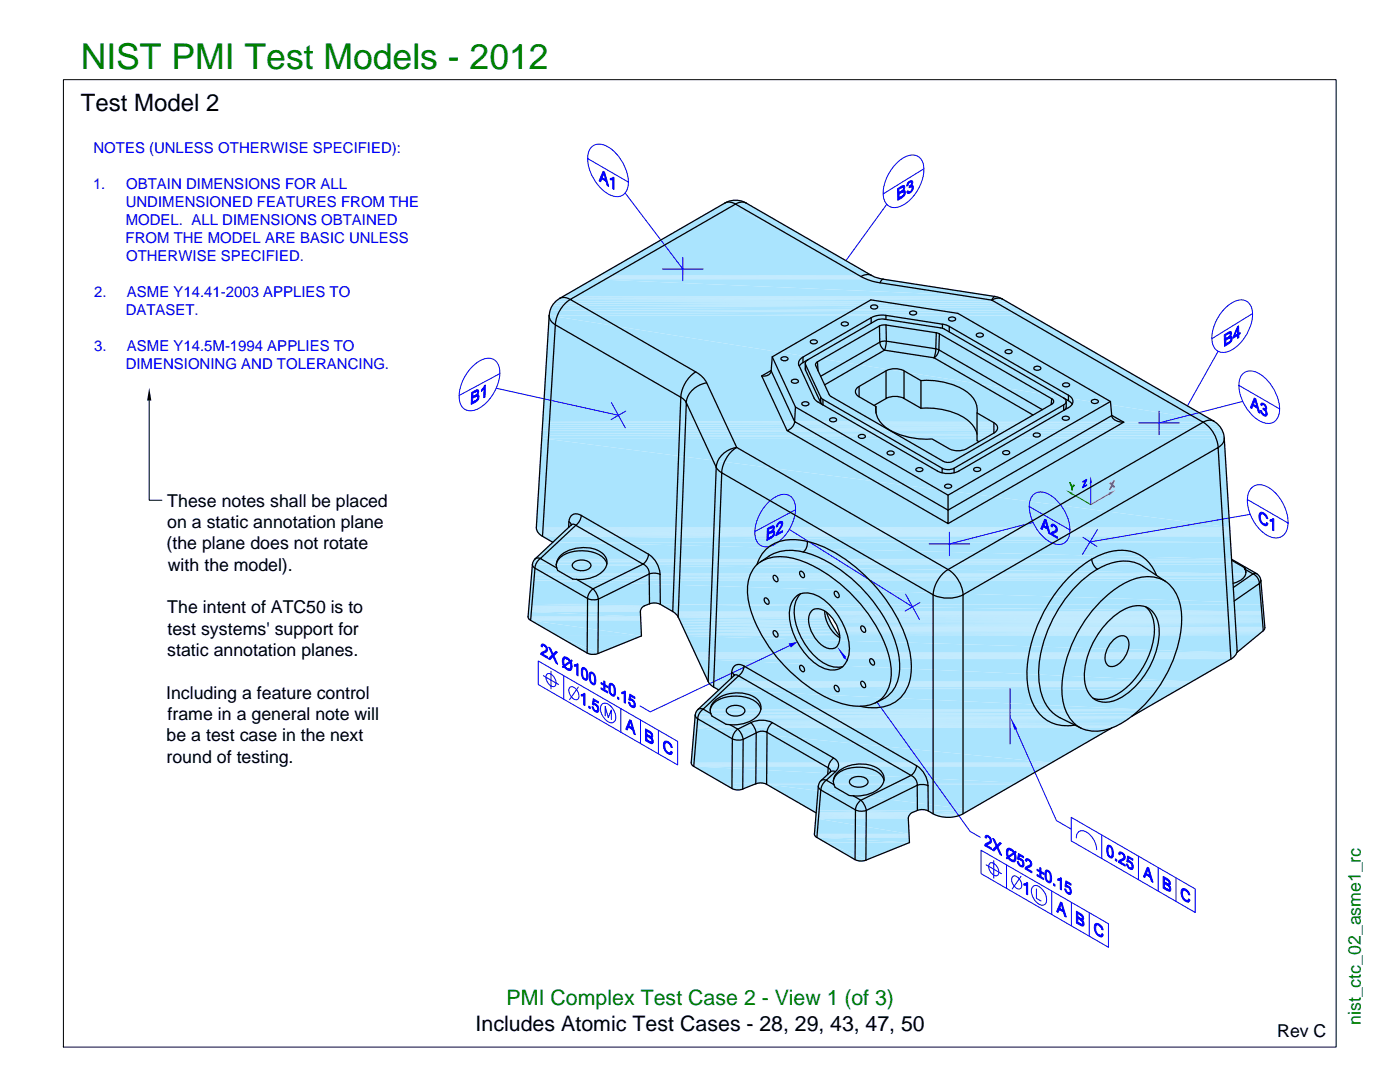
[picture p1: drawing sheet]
<svg xmlns="http://www.w3.org/2000/svg" width="279mm" height="216mm" viewBox="0 0 279 216" stroke-linecap="round" stroke-linejoin="round" font-family="sans-serif">
<defs><g id="words">
<text font-size="7.1" fill="#008000" x="16.1" y="13.8">NIST PMI Test Models - 2012</text>
<text font-size="4.8" x="16.1" y="22.2">Test Model 2</text>
<text font-size="4.3" fill="#008000" x="101.1" y="200.6">PMI Complex Test Case 2 - View 1 (of 3)</text>
<text font-size="4.3" x="94.9" y="205.7">Includes Atomic Test Cases - 28, 29, 43, 47, 50</text>
<g font-size="3.5">
<text x="33.4" y="101.1">These notes shall be placed</text>
<text x="33.4" y="105.3">on a static annotation plane</text>
<text x="33.3" y="109.6">(the plane does not rotate</text>
<text x="33.5" y="113.9">with the model).</text>
<text x="33.4" y="122.4">The intent of ATC50 is to</text>
<text x="33.4" y="130.9">static annotation planes.</text>
<text x="33.4" y="126.6">test systems' support for</text>
<text x="33.1" y="139.4">Including a feature control</text>
<text x="33.4" y="143.7">frame in a general note will</text>
<text x="33.2" y="147.9">be a test case in the next</text>
<text x="33.2" y="152.2">round of testing.</text>
<text x="254.9" y="207">Rev C</text>
</g>
<text font-size="3.5" fill="#008000" x="271.6" y="204.6" transform="rotate(-90 271.6 204.6)">nist_ctc_02_asme1_rc</text>
<g font-size="3" fill="#00f">
<text x="18.7" y="30.5">NOTES (UNLESS OTHERWISE SPECIFIED):</text>
<text x="18.6" y="37.7">1.</text>
<text x="25.1" y="41.3">UNDIMENSIONED FEATURES FROM THE</text>
<text x="25.2" y="37.7">OBTAIN DIMENSIONS FOR ALL</text>
<text x="25.1" y="44.9">MODEL. ALL DIMENSIONS OBTAINED</text>
<text x="25.1" y="48.5">FROM THE MODEL ARE BASIC UNLESS</text>
<text x="25.2" y="52.1">OTHERWISE SPECIFIED.</text>
<text x="18.8" y="59.2">2.</text>
<text x="25.3" y="59.2">ASME Y14.41-2003 APPLIES TO</text>
<text x="25.1" y="62.8">DATASET.</text>
<text x="18.8" y="70">3.</text>
<text x="25.3" y="70">ASME Y14.5M-1994 APPLIES TO</text>
<text x="25.1" y="73.6">DIMENSIONING AND TOLERANCING.</text>
</g>
</g></defs>
<g fill="#aae4fe">
<path d="M146.1 40h1.4z"/>
<path d="M146.5 39.9l1 .1z"/>
</g>
<path d="M145.6 40.1h2.4" fill="none" stroke="#aae4fe" stroke-width=".2"/>
<path d="M146 40l2 .1z" fill="#aae4fe"/>
<path d="M145.1 40.2h3.4" fill="none" stroke="#aae4fe" stroke-width=".2"/>
<path d="M144.7 40.4h4.2" fill="none" stroke="#aae4fe" stroke-width=".23"/>
<g fill="#aae4fe">
<path d="M119.6 55l25.1-14.5 29.2 14.5z"/>
<path d="M144.7 40.5h4.2l25 14.5z"/>
</g>
<g fill="none" stroke="#aae4fe" stroke-width=".2">
<path d="M118.3 55.7h58M118.4 55.6h57.5M118.5 55.6h57.2M118.6 55.5h57M118.7 55.5h56.7M118.8 55.4h56.3M118.9 55.4h56M119 55.3h55.8M119.1 55.3h55.5M119.2 55.2h55.3M119.3 55.1h55.1M119.4 55.1h54.8"/>
<path d="M119.4 55h54.7M119.5 55h54.5"/>
</g>
<g fill="#aae4fe">
<path d="M112.4 59.2l5.9-3.5 80.3 3.5z"/>
<path d="M118.3 55.7h58l22.3 3.5z"/>
</g>
<path d="M111.3 59.8h89M111.5 59.6h88.5M111.7 59.5h88.1M111.9 59.4h87.7M112.2 59.2h86.9" fill="none" stroke="#aae4fe" stroke-width=".2"/>
<path d="M110.9 60h90" fill="none" stroke="#aae4fe" stroke-width=".34"/>
<path d="M110.5 60.4h91.1" fill="none" stroke="#aae4fe" stroke-width=".38"/>
<path d="M110.2 60.8h92.1" fill="none" stroke="#aae4fe" stroke-width=".42"/>
<g fill="#aae4fe">
<path d="M110.2 61l92.9 .4h-93.1z"/>
<path d="M110.2 61h92.1l.8 .4z"/>
<path d="M110 61.4l93.9 .5h-94.1z"/>
<path d="M110 61.4h93.1l.8 .5z"/>
<path d="M109.8 61.9l95 .5h-95.1z"/>
<path d="M109.8 61.9h94.1l.9 .5z"/>
<path d="M109.7 62.4l96 .5h-96.1z"/>
<path d="M109.7 62.4h95.1l.9 .5z"/>
<path d="M109.6 62.9l132.6 21.1h-133.9z"/>
<path d="M109.6 62.9h96.1l36.5 21.1z"/>
</g>
<path d="M108.3 84.2h134.4" fill="none" stroke="#aae4fe" stroke-width=".3"/>
<path d="M108.3 84.5h134.8" fill="none" stroke="#aae4fe" stroke-width=".34"/>
<path d="M108.3 84.9h135.1" fill="none" stroke="#aae4fe" stroke-width=".38"/>
<path d="M108.2 85.3h135.5" fill="none" stroke="#aae4fe" stroke-width=".42"/>
<g fill="#aae4fe">
<path d="M108.2 85.5l135.8 .4h-135.8z"/>
<path d="M108.2 85.5h135.5l.3 .4z"/>
<path d="M108.2 85.9l135.9 .5h-135.9z"/>
<path d="M108.2 85.9h135.8l.1 .5z"/>
<path d="M108.2 86.4l136.1 .5h-136.2z"/>
<path d="M108.2 86.4h135.9l.2 .5z"/>
<path d="M108.1 86.9l136.2 .5h-136.2z"/>
<path d="M108.1 86.9h136.2v.5z"/>
<path d="M108.1 87.4l137.3 17.8h-138.4z"/>
<path d="M108.1 87.4h136.2l1.1 17.8z"/>
</g>
<g fill="none" stroke="#aae4fe" stroke-width=".2">
<path d="M107 105.3h138.4M107 105.4h138.4M107.1 105.5h138.3M107.1 105.7h138.3M107.1 105.8h138.3M107.2 105.9h138.2M107.2 106.1h138.3M107.3 106.2h138.2M107.4 106.3h138.1M107.5 106.4h138M107.6 106.6h137.9M107.7 106.7h137.8"/>
<path d="M107.8 106.8h137.7M108 106.9h137.5M108.1 107h137.4"/>
</g>
<g fill="#aae4fe">
<path d="M108.3 107l137.3 1.2h-135.3z"/>
<path d="M108.3 107h137.2l.1 1.2z"/>
<path d="M106.8 111.5l3.5-3.3 135.5 3.3z"/>
<path d="M110.3 108.2h135.3l.2 3.3z"/>
</g>
<path d="M106.6 111.7h139.5M106.7 111.6h139.1" fill="none" stroke="#aae4fe" stroke-width=".2"/>
<path d="M106.4 111.9h140.1" fill="none" stroke="#aae4fe" stroke-width=".25"/>
<path d="M106.3 112.5h141.3M106.3 112.2h140.7" fill="none" stroke="#aae4fe" stroke-width=".3"/>
<g fill="#aae4fe">
<path d="M106.3 112.6l144.5 1.9h-144.7z"/>
<path d="M106.3 112.6h141.3l3.2 1.9z"/>
</g>
<path d="M106.1 114.6h145" fill="none" stroke="#aae4fe" stroke-width=".2"/>
<path d="M106.1 114.8h145.2" fill="none" stroke="#aae4fe" stroke-width=".23"/>
<path d="M106 115h145.5" fill="none" stroke="#aae4fe" stroke-width=".28"/>
<path d="M106 115.6h145.6M106 115.3h145.6" fill="none" stroke="#aae4fe" stroke-width=".32"/>
<g fill="#aae4fe">
<path d="M106 115.8l146 4.5h-146.4z"/>
<path d="M106 115.8h145.6l.4 4.5z"/>
</g>
<g fill="none" stroke="#aae4fe" stroke-width=".2">
<path d="M105.5 121.7h22.4M105.5 121.8h22.3M105.5 121.9h22.3M105.5 121.4h22.5M105.5 121.5h22.5M105.5 121.6h22.4M105.5 121.2h22.7M105.5 121.3h22.6M105.6 121h22.9M105.6 121h22.8M105.6 121.1h22.7M105.6 121.2h22.6"/>
<path d="M105.6 120.9h23M105.6 120.3h146.4M105.6 120.4h24.4M129.9 120.4l-24.3 .1M130.4 120.3l-24.8 .1M130.7 120.3h121.3M131.2 120.4h120.8M131.3 120.4l120.7 .1M131.6 120.5h120.4M131.7 120.6h120.3"/>
</g>
<path d="M105.6 120.7h24" fill="none" stroke="#aae4fe" stroke-width=".4"/>
<g fill="#aae4fe">
<path d="M131.8 120.6l120.4 1.4h-117.9z"/>
<path d="M131.8 120.6h120.2l.2 1.4z"/>
</g>
<g fill="none" stroke="#aae4fe" stroke-width=".2">
<path d="M105.5 122h22.3M134.3 122.1h117.9M134.4 122.1h117.8M134.5 122.2h117.7M134.6 122.3h30.4M134.7 122.4h30.3M134.8 122.5h30.3M134.9 122.5h30.2M134.9 122.6h30.2M135 122.7h30.2M135.1 122.8h30.1M135.2 122.9h30"/>
<path d="M165 122.3h87.2M165.1 122.4h87.1M165.3 122.5h86.9M165.4 122.7h86.8M165.6 122.8h86.6"/>
</g>
<g fill="#aae4fe">
<path d="M105.5 122.1l22.3 .9h-22.4z"/>
<path d="M105.5 122.1h22.3v.9z"/>
</g>
<g fill="none" stroke="#aae4fe" stroke-width=".2">
<path d="M105.4 123.1h22.4M105.4 123.2h22.4M105.4 123.3h22.5M105.5 123.4h22.4M105.5 123.5h22.4M105.6 123.6h22.3M105.7 123.7h22.2M105.8 123.8h22.1M135.3 123.1h30M137 126.7h30.4M165.8 123h86.4M165.9 123.2h86.4"/>
<path d="M166.1 123.4h86.2M166.2 123.6h86.1M166.5 124h85.8M167.2 125.2h85.2M167.2 125.3h85.2M167.2 125.4h85.2M167.3 125.5h85.1M167.3 125.6h85.1M167.3 125.6h85M167.3 125.7h85M167.4 125.8h84.8M167.4 125.9h84.7"/>
</g>
<path d="M135.4 123.3h30.1M135.5 123.7h30.1" fill="none" stroke="#aae4fe" stroke-width=".34"/>
<path d="M137 126.8h114.1M166.3 123.8h86M166.6 124.2h85.7M166.9 124.6h85.5M167 124.8h85.4M167.5 126.4h84.1M167.5 126.6h83.9" fill="none" stroke="#aae4fe" stroke-width=".21"/>
<path d="M135.7 124h30.1M135.8 124.3h30.2M136 124.6h30.1M136.1 125h30.2M136.3 125.3h30.2" fill="none" stroke="#aae4fe" stroke-width=".32"/>
<path d="M166.7 124.4h85.7M167 125h85.4M167.4 126.1h84.5" fill="none" stroke="#aae4fe" stroke-width=".23"/>
<path d="M136.4 125.6h30.3M136.6 125.9h30.3M136.7 126.2h30.4M136.8 126.5h30.5" fill="none" stroke="#aae4fe" stroke-width=".3"/>
<g fill="#aae4fe">
<path d="M105.9 123.8l22.1 3.1h-16.7z"/>
<path d="M105.9 123.8h22l.1 3.1z"/>
<path d="M137.1 126.9l109.7 3.3h-108.2z"/>
<path d="M137.1 126.9h113.7l-4 3.3z"/>
<path d="M111.3 126.9l8.3 3.4h-2.4z"/>
<path d="M111.3 126.9h16.7l-8.4 3.4z"/>
</g>
<path d="M117.2 130.3h2.4M117.3 130.4h2.2M138.6 130.3h108.2" fill="none" stroke="#aae4fe" stroke-width=".2"/>
<g fill="#aae4fe">
<path d="M117.4 130.4h1.9z"/>
<path d="M117.4 130.4l1.8 .1z"/>
<path d="M117.5 130.5h1.7z"/>
</g>
<path d="M138.7 130.4h108.1" fill="none" stroke="#aae4fe" stroke-width=".2"/>
<g fill="#aae4fe">
<path d="M117.5 130.5h1.6z"/>
<path d="M117.5 130.5h1.7z"/>
<path d="M117.7 130.5h1.4z"/>
<path d="M117.7 130.5h1.3z"/>
<path d="M117.8 130.5h1.2z"/>
<path d="M117.8 130.5l1 .1z"/>
<path d="M117.9 130.6h.9z"/>
<path d="M117.9 130.6h.8z"/>
<path d="M118.1 130.6h.6z"/>
<path d="M118.1 130.6h.4z"/>
<path d="M118.2 130.6h.3z"/>
</g>
<path d="M138.8 130.5h107.9M138.8 130.7h107.9M138.9 130.8h107.7M138.9 130.9h107.6M139 131h107.4M139 131.1h107.3M139.1 131.3h107M139.1 131.4h106.9M139.2 131.5h106.6" fill="none" stroke="#aae4fe" stroke-width=".2"/>
<g fill="#aae4fe">
<path d="M139.2 131.5l98.7 4.5h-96.6z"/>
<path d="M139.2 131.5h106.5l-7.8 4.5z"/>
</g>
<path d="M141.3 136.1h96.6M141.4 136.2h96.3M141.5 136.3h96M141.5 136.4h95.8M141.6 136.5h95.5M141.7 136.6h95.2M141.9 136.7h94.8M142 136.9h94.5M142.1 136.9h94.2M142.3 137h93.9" fill="none" stroke="#aae4fe" stroke-width=".2"/>
<g fill="#aae4fe">
<path d="M142.4 137.1l92.6 .6h-91.6z"/>
<path d="M142.4 137.1h93.6l-1 .6z"/>
<path d="M139.3 141.6l4.1-3.9 84.8 3.9z"/>
<path d="M143.4 137.7h91.6l-6.8 3.9z"/>
</g>
<path d="M138.7 143.5h86.5M138.7 143.3h86.8M139.1 141.7h89.1" fill="none" stroke="#aae4fe" stroke-width=".23"/>
<path d="M138.7 143.1h87.2M138.7 142.8h87.6M138.9 141.9h88.9" fill="none" stroke="#aae4fe" stroke-width=".25"/>
<path d="M138.8 142.2h88.6" fill="none" stroke="#aae4fe" stroke-width=".3"/>
<path d="M138.7 142.5h88.2" fill="none" stroke="#aae4fe" stroke-width=".32"/>
<path d="M138.6 144h85.9M138.6 144.2h85.6M138.6 143.8h86.3" fill="none" stroke="#aae4fe" stroke-width=".21"/>
<path d="M138.5 145h84M138.5 145.2h83.7M138.6 144.7h84.6M138.6 144.9h84.3M138.6 144.6h84.9M138.6 144.4h85.3" fill="none" stroke="#aae4fe" stroke-width=".2"/>
<g fill="#aae4fe">
<path d="M138.5 145.2l71.3 7h-71.9z"/>
<path d="M138.5 145.2h83.4l-12.1 7z"/>
</g>
<path d="M137.9 152.2h71.9M137.9 152.3h71.8M138 152.4h71.6M138 152.5h71.4M138 152.5h71.3M138.1 152.6h71M138.1 152.7h70.9M138.2 152.8h70.7M138.3 152.8h70.5M138.3 152.9h70.4" fill="none" stroke="#aae4fe" stroke-width=".2"/>
<g fill="#aae4fe">
<path d="M138.5 152.9l64.4 3.3h-58.8z"/>
<path d="M138.5 152.9h70.1l-5.7 3.3z"/>
</g>
<path d="M144.2 156.2h7.3M144.3 156.3h6.9M144.4 156.4h6.6M152.1 156.2h50.7M152.4 156.3h50.4M152.7 156.4h49.9M152.8 156.4h49.8M152.9 156.5h49.6M202.9 156.2h-58.8" fill="none" stroke="#aae4fe" stroke-width=".2"/>
<g fill="#aae4fe">
<path d="M144.4 156.4l4.1 .9h-2.4z"/>
<path d="M144.4 156.4h6.4l-2.3 .9z"/>
</g>
<path d="M146.1 157.4h2.4M146.2 157.4h2.2" fill="none" stroke="#aae4fe" stroke-width=".2"/>
<g fill="#aae4fe">
<path d="M146.3 157.4h1.9z"/>
<path d="M146.3 157.4l1.8 .1z"/>
<path d="M146.4 157.5h1.7z"/>
<path d="M146.4 157.5h1.6z"/>
<path d="M146.6 157.5h1.4z"/>
<path d="M146.6 157.5l1.2 .1z"/>
<path d="M146.7 157.6h1.1z"/>
<path d="M146.7 157.6h1z"/>
<path d="M146.8 157.6h.9z"/>
<path d="M146.8 157.6h.8z"/>
<path d="M147 157.6h.6z"/>
<path d="M147 157.6h.4z"/>
<path d="M147.1 157.6h.3z"/>
<path d="M153 156.5l40.7 5h-32z"/>
<path d="M153 156.5h49.4l-8.7 5z"/>
</g>
<g fill="none" stroke="#aae4fe" stroke-width=".2">
<path d="M161.7 161.5h32M161.8 161.6h21.7M161.9 161.6h21.4M161.9 161.7h21.3M162.7 162.1h19.4M162.8 162.2h19.2M162.9 162.3h18.9M162.9 162.3h19M184.6 161.6h9M184.8 161.6h8.7M184.9 161.7h8.5M185 161.7h8.4"/>
<path d="M185.1 161.8h8.2"/>
</g>
<path d="M162 161.9h21.1" fill="none" stroke="#aae4fe" stroke-width=".4"/>
<g fill="#aae4fe">
<path d="M185.3 161.8l6.9 .6h-6z"/>
<path d="M185.3 161.8h7.9l-1 .6z"/>
</g>
<g fill="none" stroke="#aae4fe" stroke-width=".2">
<path d="M162.8 162.8h18.6M162.8 163h18.6M162.8 162.7h18.7M162.8 162.6h18.8M162.9 162.4h18.8M162.9 162.5h18.8M186.2 162.4h6M186.4 162.5h5.6M186.6 162.6h5.3M186.8 162.7h4.9M187 162.8h4.5M187.2 162.8h4.1"/>
<path d="M187.4 162.9h3.7M187.6 162.9h3.2M187.8 163h2.8"/>
</g>
<g fill="#aae4fe">
<path d="M188.3 163l1.6 .1z"/>
<path d="M188.3 163h1.9z"/>
<path d="M188.5 163.1h1.2z"/>
<path d="M188.5 163.1h1.4z"/>
<path d="M189 163.1h.4z"/>
<path d="M188.7 163.1h.7z"/>
<path d="M188.7 163.1h1z"/>
</g>
<path d="M162.8 163.1h18.5M162.8 163.2h18.5M162.8 163.3h18.5" fill="none" stroke="#aae4fe" stroke-width=".2"/>
<g fill="#aae4fe">
<path d="M162.8 163.3l18.6 3.1h-18.9z"/>
<path d="M162.8 163.3h18.5l.1 3.1z"/>
</g>
<path d="M162.5 166.4h18.9M162.5 166.5h18.9M162.5 166.6h18.9M162.6 166.7h18.8M162.6 166.8h18.8M162.7 166.9h18.7M162.8 167h18.6M162.9 167.1h18.6" fill="none" stroke="#aae4fe" stroke-width=".2"/>
<g fill="#aae4fe">
<path d="M163 167.1l18.5 1h-16.7z"/>
<path d="M163 167.1h18.5v1z"/>
<path d="M164.8 168.1l8.3 3.4h-2.5z"/>
<path d="M164.8 168.1h16.7l-8.4 3.4z"/>
</g>
<path d="M170.6 171.6h2.5M170.8 171.6h2.2" fill="none" stroke="#aae4fe" stroke-width=".2"/>
<g fill="#aae4fe">
<path d="M170.9 171.6h1.9z"/>
<path d="M170.9 171.6l1.8 .1z"/>
<path d="M171 171.7h1.7z"/>
<path d="M171 171.7h1.6z"/>
<path d="M171.1 171.7h1.5z"/>
<path d="M171.1 171.7h1.3z"/>
<path d="M171.3 171.7h1.1z"/>
<path d="M171.3 171.7l1 .1z"/>
<path d="M171.4 171.8h.9z"/>
<path d="M171.4 171.8h.7z"/>
<path d="M171.6 171.8h.5z"/>
<path d="M171.6 171.8h.4z"/>
<path d="M171.7 171.8h.3z"/>
</g>
<g fill="none" stroke="#00f" stroke-width=".2">
<path d="M117.3 31.6l8.1 4.7a2.45 2.45 0 0 1-3.4 2.7 8.5 8.5 0 0 1-4.6-8.3 2.4 2.4 0 0 1 3.9-1.4 9 9 0 0 1 4.1 7M124.8 38.5l11.5 15.2M178.6 32.9a4.3 4.3 0 0 1 4.5-1.8 3.7 3.7 0 0 1 1.1 4.3 8.4 8.4 0 0 1-4.7 5.9 2.3 2.3 0 0 1-3.2-2.3 8.5 8.5 0 0 1 2.3-6.1zM184.4 33.7l-8.1 5M132.2 53.7h8.1M136.3 51.4v4.6M177 40.8l-8.2 11.2M94 73.4l1.3-1.1a2.69 2.69 0 0 1 4 .1 6 6 0 0 1-.7 5.9 6.7 6.7 0 0 1-4.4 3.6 2.41 2.41 0 0 1-2.6-2.8 8.9 8.9 0 0 1 2.4-5.7zM99 77.5l24.4 5.4M99.8 74.5l-8.2 4.4M243.1 70.1l-6.1 10.9M244.2 61.8l1.3-1.1a2.69 2.69 0 0 1 4 .1 6.1 6.1 0 0 1-.7 5.9 6.7 6.7 0 0 1-4.4 3.6 2.43 2.43 0 0 1-2.5-2.9 9 9 0 0 1 2.3-5.6z"/>
<path d="M247.2 76.9l8.2 4.7a2.45 2.45 0 0 1-3.4 2.7 8.5 8.5 0 0 1-4.7-8.3 2.4 2.4 0 0 1 4-1.4 9 9 0 0 1 4.1 7M250 62.6l-8.1 5M122 80.3l2.8 5.1M124.9 82l-3 1.7M227.2 84.4h8.2M231.3 82v4.7M248 80.1l-16.7 4.3M248.9 99.7a2.6 2.6 0 0 1 1.3-2.7 2.6 2.6 0 0 1 3 .3 8.4 8.4 0 0 1 3.7 8 2.49 2.49 0 0 1-4 1.5 8.7 8.7 0 0 1-4-7.1l8.2 4.7M153 100.6l1.7-1.4a2.42 2.42 0 0 1 4 1.4 8.4 8.4 0 0 1-4.8 8.3 2.29 2.29 0 0 1-3.2-2.2 8.4 8.4 0 0 1 2.3-6.1zM157.5 105.6l24.6 15.5M158.8 101.7l-8.2 4.4M180.7 118.6l2.8 5"/>
<path d="M185.4 108.5h8.1M189.5 106.2v4.7M205.4 101.1l8.1 4.6a2.48 2.48 0 0 1-1.2 2.7 2.48 2.48 0 0 1-2.8-.3 8.6 8.6 0 0 1-4-8 2.38 2.38 0 0 1 4-1.4 8.9 8.9 0 0 1 4 7M206.2 104.2l-16.7 4.3M216.1 107.2l2.8 1.9M219 105.7l-3 4.9M249.5 102.6l-32 5.5M183.6 120.2l-3 1.7"/>
</g>
<g fill="#00f" stroke="#00f" stroke-width=".2">
<path d="M120.4 34.2l.3 .2-.5 1.1 .7 .7-.8-.5-.2 .6-.3-.2z" fill-rule="evenodd"/>
<path d="M120.7 34.4l.8 2.8-.3-.2-.3-.8-.7-.7 .7 .4-.4-1.3z" fill-rule="evenodd"/>
<path d="M121.8 35.6l.5 .2-.5 .1z" fill-rule="evenodd"/>
<path d="M121.9 35.6l.5-.3 .1 .1v2.4l-.2-.1v-1.9z" fill-rule="evenodd"/>
<path d="M208.5 103.6l.3 .2-.5 1.1 .8 .7-.9-.5-.2 .6-.3-.2z" fill-rule="evenodd"/>
<path d="M208.6 103.9l.2-.1 .8 2.8-.3-.2-.2-.8-.8-.7 .7 .4z" fill-rule="evenodd"/>
<path d="M210.4 104.9l.5 .3a.73 .73 0 0 1 .1 .8 .73 .73 0 0 1-.7 .4l-.3 .2 1 .5v.3l-1.3-.8 .2-.4a1.09 1.09 0 0 0 .9-.7z" fill-rule="evenodd"/>
<path d="M209.8 104.7l.2-.1h.3l.6 .6-.7-.3h-.2v.3l-.3-.2z" fill-rule="evenodd"/>
<path d="M250.3 79.4l.3 .2-.5 1.1 .8 .7-.8-.5-.3 .6-.3-.2z" fill-rule="evenodd"/>
<path d="M250.6 79.6l.8 2.8-.3-.1-.2-.9-.8-.7 .7 .4-.3-1.3z" fill-rule="evenodd"/>
<path d="M251.6 81.9l.2 .1 .4 .7-.5-.3z" fill-rule="evenodd"/>
<path d="M252.2 81.7l.6 .4a.52 .52 0 0 1 0 .9 .52 .52 0 0 1-.8-.2l-.3-.4 .8 .3a.66 .66 0 0 0-.3-1z" fill-rule="evenodd"/>
<path d="M252.1 81.4l.5 .4 .1 .2-.6-.3z" fill-rule="evenodd"/>
<path d="M251.7 80.5l.5 .3-.2-.1-.2 .3-.2-.2z" fill-rule="evenodd"/>
<path d="M251.8 80.5h.4l.4 .3a.69 .69 0 0 1 0 1l-.5-.3 .2 .1 .2-.2a.97 .97 0 0 0-.7-.9z" fill-rule="evenodd"/>
<path d="M94.8 79.2l.7-.4 .1 .4-.1 .5-1.2 .6 .9-.7v-.5z" fill-rule="evenodd"/>
<path d="M94.8 78.2l.7-.3v.3l-.2 .5-.9 .5 .4-.3a.47 .47 0 0 0 .5-.3 .47 .47 0 0 0-.2-.5z" fill-rule="evenodd"/>
<path d="M94.1 78.3l1.1-.5 .3 .1-1.1 .5v.8l.9-.5-.1 .1h.3l-1.2 .6v.9l1.1-.6-.6 .6-.8 .4z" fill-rule="evenodd"/>
<path d="M96.2 77.6l.4-.1-.5 .6z" fill-rule="evenodd"/>
<path d="M96.7 76.9l.2-.1-.1 2.4-.3 .2 .1-1.9-.4 .1z" fill-rule="evenodd"/>
<path d="M153.8 106.3l.7-.3 .1 .3-.1 .5-1.2 .6 .5-.3a.5 .5 0 0 0 .5-.3 .5 .5 0 0 0-.2-.6z" fill-rule="evenodd"/>
<path d="M153.8 105.4l.7-.3-.1 .7-1 .5 .7-.4 .2-.3-.1-.3z" fill-rule="evenodd"/>
<path d="M153.1 105.5l1.1-.6 .3 .1-1.1 .6v.7l1-.5-.2 .2h.3l-1.1 .6-.1 .8 1.2-.5-.4 .4-1 .5z" fill-rule="evenodd"/>
<path d="M155.6 104.4l.5-.3a2.85 2.85 0 0 1-.9 2.3l1-.5v.3l-1.4 .7 .3-.7 .7-1.1a.4 .4 0 0 0 .2-.4 .4 .4 0 0 0-.3-.4z" fill-rule="evenodd"/>
<path d="M155.3 104.3l.4-.2h.4a1.09 1.09 0 0 0-.9 1l-.3 .1z" fill-rule="evenodd"/>
<path d="M179.9 38.4l.7-.4 .1 .3-.1 .5-1.1 .7 .9-.7v-.4l-.1-.1z" fill-rule="evenodd"/>
<path d="M179.8 37.5l.7-.4-.1 .8-1 .6 .8-.6v-.5z" fill-rule="evenodd"/>
<path d="M179.1 37.7l1-.6h.4l-1.1 .7v.7l1-.6-.1 .1h.3l-1.2 .7 .1 .8 1.1-.7-.4 .5-1 .7z" fill-rule="evenodd"/>
<path d="M181 38.2l.2-.1 .2 .2h.2l-.5 .3z" fill-rule="evenodd"/>
<path d="M181.6 37.3l.5-.3a1.04 1.04 0 0 1-1 1.6l.6-.4 .2-.3a.33 .33 0 0 0 .1-.5 .33 .33 0 0 0-.4-.1z" fill-rule="evenodd"/>
<path d="M181.5 37.2l.5-.3-.1 .1h.2l-.7 .5z" fill-rule="evenodd"/>
<path d="M181.1 36.6l.5-.2-.4 .6-.2 .1z" fill-rule="evenodd"/>
<path d="M181.4 36.3l.4-.3 .3 .1v.6l-.1 .2-.5 .3 .2-.2a.36 .36 0 0 0 .3-.3 .36 .36 0 0 0-.3-.4l-.6 .3z" fill-rule="evenodd"/>
<path d="M245.1 67.6l.7-.4 .1 .1-.1 .7-1.1 .7 .6-.5a.43 .43 0 0 0 .3-.4 .43 .43 0 0 0-.2-.4z" fill-rule="evenodd"/>
<path d="M245 66.7l.7-.4 .1 .2-.2 .5-1 .6 .5-.3a.58 .58 0 0 0 .3-.8z" fill-rule="evenodd"/>
<path d="M244.3 66.8l.9-.5 .5-.1-1.1 .7v.7l1-.6-.1 .2h.3l-1.2 .7 .1 .8 1.1-.7-.4 .5-1 .6z" fill-rule="evenodd"/>
<path d="M247 65.2l.2-.2-.9 2.1 1.2-.7v.2l-.3 .2v.5l-.2 .2v-.5l-.9 .5z" fill-rule="evenodd"/>
<path d="M247.2 65v1.5l-.9 .6 .7-.4v-1.1z" fill-rule="evenodd"/>
<path d="M252.2 104.5l.4 .1 .2-.4 .2 .3-.2 .4z" fill-rule="evenodd"/>
<path d="M252.2 102.6l.6 .4 .2 .5-.2-.1z" fill-rule="evenodd"/>
<path d="M251.4 102.4a.64 .64 0 0 1 .9 0l.5 .6-.9-.5a1.16 1.16 0 0 0 0 1.7l.9 .7a1.81 1.81 0 0 1-1.4-2.5z" fill-rule="evenodd"/>
<path d="M253.5 103.7l.5 .2-.5 .1z" fill-rule="evenodd"/>
<path d="M253.6 103.7l.4-.2h.2v2.4l-.2-.1v-1.9z" fill-rule="evenodd"/>
</g>
<path d="M201.6 142.9l1.4 2.6-.5 .1z" fill="#00f"/>
<path d="M157.6 128.8l-27.8 13.2-2.1-1.1M201.6 137.4v11.1M202.7 145.5l8.1 18.2 3 1.7M213.8 163.1l24.7 14.3v4.7l-24.7-14.3zM214.8 167.2a1.24 1.24 0 0 1 .6-1.3 1.24 1.24 0 0 1 1.4 .1 4.4 4.4 0 0 1 2.1 3.5M219.9 166.6v4.7M227.2 170.8v4.7M231.1 173.1v4.7M234.7 175.2v4.7" fill="none" stroke="#00f" stroke-width=".2"/>
<g fill="#00f" stroke="#00f" stroke-width=".2">
<path d="M221 168.7l.5 .3-.2-.1a.88 .88 0 0 0-.2 1.2l.2 .5 .2 .3a1.3 1.3 0 0 1-.6-1.6z" fill-rule="evenodd"/>
<path d="M221.1 168.7l.2-.1a1.73 1.73 0 0 1 .8 2.3 .55 .55 0 0 1-.6 .3 .55 .55 0 0 1-.4-.5l.4 .2a.41 .41 0 0 0 .5-.2 .41 .41 0 0 0 0-.4l-.2-1.1z" fill-rule="evenodd"/>
<path d="M222.6 171.4l.3 .1v.4l-.3-.2z" fill-rule="evenodd"/>
<path d="M223.9 170.3l.5 .3a.84 .84 0 0 1-.7 1.3l-.1 .1 1 .6v.2l-1.4-.7a1.21 1.21 0 0 1 .9-.8 .58 .58 0 0 0-.2-1z" fill-rule="evenodd"/>
<path d="M223.4 170l.6 .1 .4 .5-.7-.3-.2 .3-.2-.2z" fill-rule="evenodd"/>
<path d="M224.8 172.4l.3 .3a1.19 1.19 0 0 0 .9 .8 1.08 1.08 0 0 1-1.2-1.1z" fill-rule="evenodd"/>
<path d="M225.5 172.1l.5 .2 .1 .2a.81 .81 0 0 1-.1 1l-.5-.3a.41 .41 0 0 0 .5-.3 .41 .41 0 0 0-.2-.5z" fill-rule="evenodd"/>
<path d="M225.1 171.8h.4l.5 .4z" fill-rule="evenodd"/>
<path d="M225.1 170.8l1 .6v.3l-.8-.5-.2 .6 .9 .5-1.1-.4z" fill-rule="evenodd"/>
<path d="M229 173.1l.3 .1-.5 1.1 .8 .7-.9-.5-.2 .6-.3-.2z" fill-rule="evenodd"/>
<path d="M229.3 173.2l.8 2.8-.3-.1-.2-.9-.8-.7 .7 .4-.4-1.3z" fill-rule="evenodd"/>
<path d="M232.9 176.6l.6 .3 .2 .6-.1 .3-1.2-.7 .8 .4a.53 .53 0 0 0 .1-.6 .53 .53 0 0 0-.4-.3z" fill-rule="evenodd"/>
<path d="M232.8 175.5l.7 .4v.7h-.1l-1-.6 .8 .4a.53 .53 0 0 0-.4-.9z" fill-rule="evenodd"/>
<path d="M232.1 174.9l.9 .5 .5 .5-1.1-.6v.7l1 .6h-.1l.2 .3-1.1-.6v.8l1.1 .7a1.83 1.83 0 0 1-1.4-.6z" fill-rule="evenodd"/>
<path d="M236.6 179.6h.5l.1-.3 .3 .3-.3 .4z" fill-rule="evenodd"/>
<path d="M236.6 177.7l.7 .4 .2 .5-.3-.1-.1-.3z" fill-rule="evenodd"/>
<path d="M235.9 177.4l.1-.1a1.22 1.22 0 0 1 1.3 .8l-1-.5a1.36 1.36 0 0 0 .3 2l.6 .4a1.77 1.77 0 0 1-1.3-2.6z" fill-rule="evenodd"/>
<path d="M108.6 128.9l.5 .2 .2 .7-.2 .3-.8 .4 1 .6v.2l-1.4-.7a1.05 1.05 0 0 1 .9-.7l.1-.1a.61 .61 0 0 0-.3-.9z" fill-rule="evenodd"/>
<path d="M108.1 128.6a.96 .96 0 0 1 1 .5l-.7-.3-.2 .3-.2-.2z" fill-rule="evenodd"/>
<path d="M109.4 131.4l.8-.7 .2 .3-.1 .1-.6 .5z" fill-rule="evenodd"/>
<path d="M109.5 129.1l.4 .2 1.4 3.2-.3-.2z" fill-rule="evenodd"/>
<path d="M110.5 130.3l.5-.3 .2 .1-.7 .7-.1-.3z" fill-rule="evenodd"/>
<path d="M112.6 133.1l1.3 .7h-.2a1.43 1.43 0 0 1-1.1-.7z" fill-rule="evenodd"/>
<path d="M113.8 132.2l.3 .2 .1 .9-.3 .5-.7-.4 .4 .1a.83 .83 0 0 0 .2-1.3z" fill-rule="evenodd"/>
<path d="M112.5 131.2l.7 .3-.4-.1a1.15 1.15 0 0 0-.2 1.3 .91 .91 0 0 1-.4-1z" fill-rule="evenodd"/>
<path d="M112.6 131.1l.6 .1 .6 .6z" fill-rule="evenodd"/>
<path d="M112.6 131.1l1.2 .7 .3-.1 .1 .2-.2 .2 .1 .2-.3-.1-1 .7 .3 .4 .8 .5-1.3-.7-.2 .1-.2-.2 .3-.2-.1-.2 .2 .1 1.1-.7-.3-.4z" fill-rule="evenodd"/>
<path d="M114.6 132.7l.5 .2h-.5z" fill-rule="evenodd"/>
<path d="M114.8 132.7l.4-.3 .2 .1v2.4l-.3-.2v-1.8z" fill-rule="evenodd"/>
<path d="M116.2 133.3l.5 .2h-.2a1.65 1.65 0 0 0 .2 1.9l-.5-.2a2.54 2.54 0 0 1 0-1.9z" fill-rule="evenodd"/>
<path d="M116.2 133.2h.3a1.86 1.86 0 0 1 .8 2.2l-.3 .3h-.3l-.5-.5 .6 .3 .2-.2a1.76 1.76 0 0 0-.8-2.1z" fill-rule="evenodd"/>
<path d="M117.7 134.2l.5 .2a.43 .43 0 0 0-.4 .6l.1 .8 .4 .5-.5-.2-.2-.5z" fill-rule="evenodd"/>
<path d="M117.8 134.2l.3-.1a1.74 1.74 0 0 1 .8 2.3h-.1a.33 .33 0 0 1-.5 .2l-.5-.5 .5 .3a.65 .65 0 0 0 .4-1l-.2-.8z" fill-rule="evenodd"/>
<path d="M120 137.2l1.3 .8v.3l-1.3-.8z" fill-rule="evenodd"/>
<path d="M120 136.2l.5 .3v-.6l.2 .1v.6l.6 .3v.3l-.6-.3v.6l-.2-.1v-.6l-.5-.4z" fill-rule="evenodd"/>
<path d="M121.7 136.4l.4 .3a.41 .41 0 0 0-.3 .6v.8l.4 .5-.5-.2a2.54 2.54 0 0 1 0-2z" fill-rule="evenodd"/>
<path d="M121.8 136.4a1.16 1.16 0 0 1 1 1.4v.4a.53 .53 0 0 1-.3 .7 .53 .53 0 0 1-.7-.4l-.1-.1 .6 .2h.2a2.09 2.09 0 0 0-.3-1.9z" fill-rule="evenodd"/>
<path d="M123.2 139.1l.3 .1v.4l-.3-.2z" fill-rule="evenodd"/>
<path d="M124.1 138.1l.5 .2-.5 .1z" fill-rule="evenodd"/>
<path d="M124.2 138.1l.5-.2 .1 .1v2.3l-.2-.1v-1.9z" fill-rule="evenodd"/>
<path d="M125.5 140.1l.3 .3a1.21 1.21 0 0 0 .8 .8 1.16 1.16 0 0 1-1.1-1.1z" fill-rule="evenodd"/>
<path d="M126.1 139.8l.5 .2 .2 .4-.1 .6-.1 .2-.5-.3h.3a.71 .71 0 0 0-.3-1.1z" fill-rule="evenodd"/>
<path d="M125.8 139.5h.4l.4 .5z" fill-rule="evenodd"/>
<path d="M125.7 138.5l1 .6v.3l-.8-.5-.1 .6 .8 .5-1.1-.4z" fill-rule="evenodd"/>
</g>
<path d="M157.4 128.4l1.7-.3-1.3 1.1z" fill="#00f"/>
<g fill="none" stroke="#00f" stroke-width=".2">
<path d="M107.4 131.9l27.8 16v4.7l-27.8-16zM108.4 134.8l3.1 1.8M109.2 134.5a1.5 1.5 0 0 1 1.7 1.3 .73 .73 0 0 1 0 .9 .73 .73 0 0 1-.9 .2 1.76 1.76 0 0 1-.8-2.4zM110 133.9v3.6M112.5 134.8v4.7M113.8 137.1a1.5 1.5 0 0 1 1.7 1.3 .73 .73 0 0 1 0 1 .73 .73 0 0 1-1 .1 1.76 1.76 0 0 1-.7-2.4zM115.4 137.1l-1.7 2.5M120.1 140.5a1.68 1.68 0 0 1 2.3 1l.4 1a1.1 1.1 0 0 1-.3 1.5 1.1 1.1 0 0 1-1.5-.2 2.54 2.54 0 0 1-.9-3.3zM120.8 142.8v-1.9l.6 2.3 .6-1.5v1.9M123.9 141.4v4.7M127.8 143.7v4.7M131.4 145.7v4.7"/>
<path d="M175 140.1l18.6 25.8 2 1.2"/>
</g>
<g fill="#00f" stroke="#00f" stroke-width=".2">
<path d="M116 138.6l.5 .2-.5 .1z" fill-rule="evenodd"/>
<path d="M116.1 138.6l.5-.3 .1 .1v2.4l-.2-.2v-1.8z" fill-rule="evenodd"/>
<path d="M117.5 140.9l.3 .2v.3l-.3-.2z" fill-rule="evenodd"/>
<path d="M118.2 141l.2 .1 .3 .6 .6 .4h-.3a1.3 1.3 0 0 1-.8-1.1z" fill-rule="evenodd"/>
<path d="M118.8 140.7l.5 .2 .2 .7-.2 .5-.5-.3h.1a.41 .41 0 0 0 .4-.2 .41 .41 0 0 0-.1-.5z" fill-rule="evenodd"/>
<path d="M118.5 140.4h.3l.5 .5z" fill-rule="evenodd"/>
<path d="M118.4 139.4l1 .6v.3l-.8-.5-.1 .6 .8 .5-1.1-.4z" fill-rule="evenodd"/>
<path d="M125.7 143.6l.3 .2-.5 1.1 .8 .7-.9-.5-.2 .6-.3-.2z" fill-rule="evenodd"/>
<path d="M125.8 143.9l.2-.1 .8 2.8-.3-.2-.2-.8-.8-.7 .7 .4z" fill-rule="evenodd"/>
<path d="M129.6 147.1l.7 .5v.7l-1.2-.6 .9 .3a.67 .67 0 0 0-.4-.9z" fill-rule="evenodd"/>
<path d="M129.5 146.1l.7 .4v.5l-.1 .2-1-.6 .8 .4a.57 .57 0 0 0-.4-.9z" fill-rule="evenodd"/>
<path d="M128.8 145.4l.9 .5 .5 .5-1.1-.5v.7l1 .6h-.1l.2 .3-1.1-.6v.8l1.1 .7a1.85 1.85 0 0 1-1.4-.6z" fill-rule="evenodd"/>
<path d="M133.3 150.2a.35 .35 0 0 0 .4 0 .35 .35 0 0 0 .2-.3l.3 .2-.2 .4z" fill-rule="evenodd"/>
<path d="M133.3 148.3l.6 .3 .3 .6-.3-.1z" fill-rule="evenodd"/>
<path d="M132.6 148a1.07 1.07 0 0 1 1.3 .6l-.9-.4a1.39 1.39 0 0 0 .3 2l.6 .3a1.76 1.76 0 0 1-1.3-2.5z" fill-rule="evenodd"/>
<path d="M197.2 167l.5 .3a.66 .66 0 0 1-.1 1l-.7 .4 1 .5v.3l-1.4-.8a1.05 1.05 0 0 1 .9-.7l.1-.1a.61 .61 0 0 0-.3-.9z" fill-rule="evenodd"/>
<path d="M196.7 166.7a.91 .91 0 0 1 1 .6l-.7-.3-.2 .3-.2-.2z" fill-rule="evenodd"/>
<path d="M198 169.6l.8-.8 .2 .3-.1 .2-.5 .5z" fill-rule="evenodd"/>
<path d="M198.1 167.3l.4 .2 1.4 3.2-.3-.2z" fill-rule="evenodd"/>
<path d="M199 168.6l.6-.5 .2 .2-.7 .7z" fill-rule="evenodd"/>
<path d="M201.2 171.2l1.3 .7-.1 .1a1.43 1.43 0 0 1-1.2-.8z" fill-rule="evenodd"/>
<path d="M202.4 170.4l.3 .1 .1 1-.3 .4-.7-.3 .3 .1a.81 .81 0 0 0 .3-1.3z" fill-rule="evenodd"/>
<path d="M201.1 169.3l.7 .4-.4-.1a1.16 1.16 0 0 0-.2 1.3 1.02 1.02 0 0 1-.1-1.6z" fill-rule="evenodd"/>
<path d="M201.2 169.3a1.22 1.22 0 0 1 1.2 .7z" fill-rule="evenodd"/>
<path d="M201.2 169.3l1.2 .7 .3-.2 .1 .3-.2 .1 .1 .3-.3-.1-1 .7 .3 .4 .8 .4-1.3-.7-.2 .2-.2-.2 .3-.2-.1-.2 .2 .1 1.1-.8-.3-.3z" fill-rule="evenodd"/>
<path d="M203 171.9l.3 .1 .3 .6 .6 .4a1.07 1.07 0 0 1-1.2-1.1z" fill-rule="evenodd"/>
<path d="M203.7 171.6l.5 .2a.91 .91 0 0 1 0 1.2l-.5-.3h.1a.54 .54 0 0 0 .4-.5 .54 .54 0 0 0-.3-.5z" fill-rule="evenodd"/>
<path d="M203.4 171.3h.3l.5 .4z" fill-rule="evenodd"/>
<path d="M203.3 170.3l1 .6v.3l-.8-.5-.1 .6 .8 .5-1.1-.4z" fill-rule="evenodd"/>
<path d="M205.3 171.7l.5 .3 .1 .6-.2 .3-.8 .4 1 .6v.3l-1.3-.8 .2-.5a.7 .7 0 0 0 .7-.4 .7 .7 0 0 0-.2-.8z" fill-rule="evenodd"/>
<path d="M204.7 171.5a.86 .86 0 0 1 1.1 .5l-.7-.4-.2 .3-.3-.2z" fill-rule="evenodd"/>
<path d="M207 174.5l1.3 .8v.2l-1.3-.7z" fill-rule="evenodd"/>
<path d="M207 173.4l.5 .4v-.7l.3 .1v.7l.5 .3v.3l-.5-.3v.6l-.3-.1v-.7l-.5-.3z" fill-rule="evenodd"/>
<path d="M208.7 173.7l.5 .2h-.2a1.78 1.78 0 0 0 .2 2 1.41 1.41 0 0 1-.6-1.9z" fill-rule="evenodd"/>
<path d="M208.8 173.6a1.4 1.4 0 0 1 1 1.9 .51 .51 0 0 1-.3 .7 .51 .51 0 0 1-.6-.4l-.1-.2 .6 .3a1.67 1.67 0 0 0-.7-2.2z" fill-rule="evenodd"/>
<path d="M210.2 176.3l.3 .2v.3l-.3-.1z" fill-rule="evenodd"/>
<path d="M211.1 175.4l.5 .2-.5 .1z" fill-rule="evenodd"/>
<path d="M211.2 175.4l.5-.3 .1 .1v2.4l-.2-.2v-1.8z" fill-rule="evenodd"/>
<path d="M212.5 177.3l.3 .3a1.2 1.2 0 0 0 .8 .8 1.05 1.05 0 0 1-1.1-1.1z" fill-rule="evenodd"/>
<path d="M213.1 177l.6 .3a.97 .97 0 0 1-.1 1.1l-.5-.3h.3a.7 .7 0 0 0-.3-1.1z" fill-rule="evenodd"/>
<path d="M212.8 176.7l.5 .1 .3 .4z" fill-rule="evenodd"/>
<path d="M212.7 175.8l1 .6v.2l-.8-.5-.1 .6 .9 .6-1.2-.4z" fill-rule="evenodd"/>
</g>
<path d="M167 129l1.9 2.1-.4 .4z" fill="#00f"/>
<g fill="none" stroke="#00f" stroke-width=".2">
<path d="M168.7 131.3l.4 .5M195.8 169.7l25.4 14.6v4.7l-25.4-14.7zM196.8 172.6l3.1 1.7M197.5 172.3a1.21 1.21 0 0 1 1.6 .9l.2 .6a.68 .68 0 0 1-.2 .8 .68 .68 0 0 1-.8 0 1.78 1.78 0 0 1-.8-2.3zM198.3 171.7v3.5M200.9 172.6v4.7M202.1 174.9a1.21 1.21 0 0 1 1.6 .9l.2 .6a.68 .68 0 0 1-.2 .8 .68 .68 0 0 1-.9 0 1.78 1.78 0 0 1-.7-2.3zM203.8 174.9l-1.8 2.5M206.1 176.9a1.28 1.28 0 0 1 1.9 .5 2.58 2.58 0 0 1 .7 2.9 1.35 1.35 0 0 1-2.1-.5l-.7-1.4a1.56 1.56 0 0 1 .2-1.5zM206.8 177.4v1.9l1 .5M209.9 177.8v4.7M213.8 180.1v4.6"/>
<path d="M217.4 182.1v4.7"/>
</g>
<g fill="#00f" stroke="#00f" stroke-width=".2">
<path d="M204.3 176.3l.6 .3h-.6z" fill-rule="evenodd"/>
<path d="M204.5 176.3l.4-.2 .2 .1v2.3l-.2-.1v-1.8z" fill-rule="evenodd"/>
<path d="M211.7 180l.2 .2-.4 1.1 .7 .7-.8-.5-.2 .6-.3-.2z" fill-rule="evenodd"/>
<path d="M211.8 180.3l.1-.1 .9 2.8-.3-.2-.3-.8-.7-.7 .7 .4z" fill-rule="evenodd"/>
<path d="M215.6 183.5l.6 .4 .1 .6-.1 .2-1.1-.7 .8 .4 .2-.1a.8 .8 0 0 0-.5-.8z" fill-rule="evenodd"/>
<path d="M215.5 182.5l.7 .4 .1 .4-.2 .3-1-.6 .8 .3v-.4z" fill-rule="evenodd"/>
<path d="M214.8 181.8l.9 .5 .5 .6-1.1-.7v.8l1 .6h-.1l.2 .3-1.1-.7v.8l1.1 .7-.1 .1-1.3-.6z" fill-rule="evenodd"/>
<path d="M219.3 186.5l.5 .1 .1-.3 .3 .2-.3 .4z" fill-rule="evenodd"/>
<path d="M219.3 184.7l.6 .3 .3 .5h-.3z" fill-rule="evenodd"/>
<path d="M218.6 184.4l.3-.2 .5 .2 .5 .6-.7-.4a.47 .47 0 0 0-.5 .1 .47 .47 0 0 0 0 .6l.3 .9 .9 .7a1.77 1.77 0 0 1-1.3-2.5z" fill-rule="evenodd"/>
</g>
<path d="M217.7 95l.2 1.4-.4 .2z" fill="#00f"/>
<path d="M217.7 96.5v4.2" fill="none" stroke="#00f" stroke-width=".2"/>
<path d="M216.1 96.1l.8-.5-.7 1.5 .7-.4v.2l-.9 .4 .7-1.4-.6 .3z" fill-rule="evenodd" fill="#00f" stroke="#00f" stroke-width=".2"/>
<path d="M212.7 97.8l1.3 .5v.5z" fill="#008500"/>
<path d="M214 98.6l3.7 2.1" fill="none" stroke="#008500" stroke-width=".2"/>
<g fill="#008500" stroke="#008500" stroke-width=".2">
<path d="M213.4 96.3l.2 .1 .4 .7-.1 .1z" fill-rule="evenodd"/>
<path d="M214.3 96.8h.1l-.4 .5v.5l-.1-.1v-.5z" fill-rule="evenodd"/>
</g>
<path d="M221.3 98.3l1.3-.5-1.3 1z" fill="#ff3f00"/>
<path d="M221.3 98.6l-3.6 2.1" fill="none" stroke="#ff3f00" stroke-width=".2"/>
<g fill="#ff3f00" stroke="#ff3f00" stroke-width=".2">
<path d="M221.8 96.8l.1 .1-.5 .8z" fill-rule="evenodd"/>
<path d="M221.5 96.4l.2-.1 .7 .8-.1 .1z" fill-rule="evenodd"/>
<path d="M222.2 96l.2-.1-.4 .8z" fill-rule="evenodd"/>
</g>
<g fill="none" stroke="#000" stroke-width=".25">
<path d="M111.7 59.5a4.2 4.2 0 0 0-2.1 3.4M111.7 59.5l.9-.2 1.2 .5a6.7 6.7 0 0 0-3 5l-.4-.3a1.88 1.88 0 0 1-.8-1.6M113.8 59.8l33-19.1 25 14.5 1.6 .7 2.2 .5 22.3 3.5 42.2 24.3-50.9 29.4-42.2-24.3-6-12.9-.5-.8-.6-.7-1-.7zM144.7 40.5l-33 19M144.7 40.5a4.3 4.3 0 0 1 4.2 0M148.9 40.5l-.1-.1a2.27 2.27 0 0 0-2 .3l-.5-.2a1.85 1.85 0 0 0-1.6 0M148.9 40.5l25 14.5M173.9 55l-.1-.1a2.23 2.23 0 0 0-2 .3M173.9 55l.9 .4 1.5 .3M176.3 55.7l-.3 .1-.4 .6M176.3 55.7l22.3 3.5M198.6 59.2l1.4 .5"/>
<path d="M198.6 59.2l-.3 .1-.4 .6 1.3-.4 .8 .2M200 59.7l42.2 24.3M109.6 62.9l-2.6 42.4a2.09 2.09 0 0 0 1.3 1.7l2 1.2M138.9 74.2a6.7 6.7 0 0 0-3 5.1l.6 .4 .5 .7a4.7 4.7 0 0 1 4-4M152 75l5.1 10.9M153.9 74l4.7 10.1 .1-2.9M153.9 74l.2-2.8 19.7-11.4 17.4 2.7 30.4 17.6 .3 2.8M153.9 73.9l-1.9 1.1M153.9 74a1.42 1.42 0 0 1-1.9 1M154.1 71.2l4.7 10 30.4 17.6 32.4-18.7M155.9 71.5a.78 .78 0 0 1 1.3 .2 .73 .73 0 0 1-.7 .4 .73 .73 0 0 1-.6-.6zM158.2 75.8a.82 .82 0 0 1 1.1 .3 .75 .75 0 0 1-.7 .4 .75 .75 0 0 1-.6-.5z"/>
<path d="M160.3 71.2l-.2 .1a1.25 1.25 0 0 0-.6 1.6l3 6.6 .6 .7 24 13.8a4.7 4.7 0 0 0 4.3 0l21.8-12.7a1.3 1.3 0 0 0 .9-1.2 1.3 1.3 0 0 0-.9-1.2M160.3 72.3l-.8 .7M160.7 72.5l.1 1.4M160.8 72.7l3 6.5v1.1l-3-6.4M161.2 71.8l-.1 .1a.72 .72 0 0 0-.3 .8v1.2M161.2 71.8l-.9 .5M161.2 71.8l13.6-7.9 .8-.2h.9l11.9 1.9 23.9 13.8M161.7 68.1a.73 .73 0 0 1 .8-.3 .73 .73 0 0 1 .6 .5 .83 .83 0 0 1-1.4-.1zM163.3 74l-.2-1.8-.3 .4v.4l2.7 5.7 .3 .4 22.5 13 .7 .2 1.2-.2 19.7-11.4a.6 .6 0 0 0 .3-.8l-.3-.3M163.8 79.2l.4 .5v1.1l-.4-.5M164.2 79.7l23.8 13.7M167.9 64.5a.77 .77 0 0 1 .8-.3 .77 .77 0 0 1 .6 .6 .8 .8 0 0 1-1.4-.2z"/>
<path d="M171.1 77.4l5.7-3.4a3.9 3.9 0 0 1 3.6 0l3.4 1.9a14.2 14.2 0 0 1 9.7 2.7 4.2 4.2 0 0 1 1.5 3.8l3.4 1.9a1.1 1.1 0 0 1 .7 1.1 1.1 1.1 0 0 1-.7 1l-5.4 3.1a3.9 3.9 0 0 1-3.6 0l-3.4-1.9a14.4 14.4 0 0 1-9.6-2.7 4.3 4.3 0 0 1-1.6-3.8l-3.4-1.9a1.06 1.06 0 0 1-.3-1.8zM171.4 77.1v2.1M173.8 61.1l.1-.1a.87 .87 0 0 1 1.3 .3 .75 .75 0 0 1-.8 .4 .75 .75 0 0 1-.6-.5zM173.9 63.4v1.1M173.9 63.4l-13.6 7.8v1.1M175.5 65l.1 3.3M175.5 65l-12.4 7.2M175.6 68.3v.1a2.05 2.05 0 0 0 .9 1.5M175.6 68.3l-11.8 6.8M176.5 69.9l9.9 1.5M176.5 69.9l-11.9 6.9M176.8 62.9l-1.8 .1-1.1 .4"/>
<path d="M176.8 63.7v-.8l11.3 1.8v.8M176.8 64.9l-.7-.1-.6 .2M176.8 79.5l-2.4 1.4M176.8 64.9l10.1 1.5M176.8 74v5.5a3.9 3.9 0 0 1 3.6 0v-5.5M176.8 64.9l.1 3.2M176.9 68.1l-.4 1.8M176.9 68.1l9.9 1.5M176.9 68.1l-1.3 .2M180.4 79.5l3.4 1.9M181.5 62.3a.8 .8 0 0 1 1.4 .2 .72 .72 0 0 1-.7 .5 .72 .72 0 0 1-.7-.7zM183.8 75.9v5.5"/>
<path d="M186.4 71.4l19.8 11.4M186.8 69.6l.6 .2M186.8 69.6l-.4 1.8M186.9 66.4l-.1 3.2M186.9 66.4l.6 .2M187.4 69.8l20.6 11.9M187.4 69.8l-.1 .1a2.13 2.13 0 0 1-.9 1.5M187.5 66.6l-.1 3.2M187.5 66.6l22.4 13M188.1 64.7l1.3 .4M189.4 63.5a.81 .81 0 0 1 1.3 .3 .75 .75 0 0 1-.7 .3 .75 .75 0 0 1-.7-.6zM189.4 66.2v-1.1l23.8 13.8"/>
<path d="M194.9 66.7a.79 .79 0 0 1 1.3 .3 .75 .75 0 0 1-.7 .3 .75 .75 0 0 1-.6-.6zM200.6 70.1a.78 .78 0 0 1 .7-.4 .78 .78 0 0 1 .7 .6 .72 .72 0 0 1-.8 .4 .72 .72 0 0 1-.6-.6zM206.4 73.3a.79 .79 0 0 1 1.3 .3 .85 .85 0 0 1-1.4-.1zM209.9 79.6l-.1 1.1M212.3 79.4a.73 .73 0 0 1 .5 .7 .73 .73 0 0 1-.5 .7M212.3 76.5a.84 .84 0 0 1 1.2 .3 .78 .78 0 0 1-.8 .4 .78 .78 0 0 1-.6-.5zM213.2 80l.8 .7M213.2 78.9v1.1l-.9-.6M217.8 79.9a.81 .81 0 0 1 1.4 .3 .72 .72 0 0 1-.8 .4 .72 .72 0 0 1-.6-.7zM142.9 93.2l-5.9-12.8-1.7 42.7M142.9 93.2l-1.6 42.8M144.3 90.6a5.2 5.2 0 0 1 2.7-1.3 6.6 6.6 0 0 0-3 5 1.63 1.63 0 0 1-.6-2.6z"/>
<path d="M158.6 84.1l30.6 17.7v2.7l-32.1-18.6h.1a2.14 2.14 0 0 0 1.4-1.8zM160 80.5a.79 .79 0 0 1 1.4 .1 .75 .75 0 0 1-.7 .4 .75 .75 0 0 1-.7-.5zM165.6 83.7a.73 .73 0 0 1 .7-.4 .73 .73 0 0 1 .6 .6 .73 .73 0 0 1-.7 .3 .73 .73 0 0 1-.6-.5zM171.3 87a.78 .78 0 0 1 1.4 .2 .75 .75 0 0 1-.8 .4 .75 .75 0 0 1-.6-.6zM174.8 81.1v1.3M177.1 90.3a.8 .8 0 0 1 1.3 .2 .8 .8 0 0 1-1.4-.1zM182.8 93.6a.78 .78 0 0 1 1.4 .2 .73 .73 0 0 1-.8 .4 .73 .73 0 0 1-.6-.6zM183.8 81.4a14.5 14.5 0 0 1 9.5 2.6 4.9 4.9 0 0 1 1.7 2.6M188 94.4v-1l1 .3 1.4-.3v1M188.5 96.9a.81 .81 0 0 1 1.4 .2 .75 .75 0 0 1-.7 .4 .75 .75 0 0 1-.7-.6zM194.3 93.6a.75 .75 0 0 1 .8-.4 .75 .75 0 0 1 .6 .6 .74 .74 0 0 1-.8 .3 .74 .74 0 0 1-.6-.5zM195 82.4v5.5l.4 .2"/>
<path d="M198.4 84.3v2.1M200.2 90.1a.81 .81 0 0 1 1.3 .3l-.3 .3h-.6l-.4-.2zM206.2 86.6l.4-.2h.5l.5 .3a.71 .71 0 0 1-.6 .6 .71 .71 0 0 1-.8-.4zM212 83.3a.84 .84 0 0 1 1.4 .2 .87 .87 0 0 1-1.4 0zM212.8 80.1v1.2l-.5 .6v-1.1l-21.9 12.6M221.8 82.9l2.5 1.3M221.9 82.9a2.23 2.23 0 0 0 2.4 1.3M221.9 82.9l-32.7 18.9v-3M224.3 84.2l-35.1 20.3M242.2 84l-.8-.2-1.3 .4a6.6 6.6 0 0 1 3 5.1l.5-.4a1.83 1.83 0 0 0 .7-1.5M242.2 84a4.2 4.2 0 0 1 2.1 3.4M244.3 87.4l2.6 42.3a2.02 2.02 0 0 1-1.2 1.8l-19.8 11.4"/>
<path d="M106.3 112.6l-.8 10.8 .4 .4 11.3 6.5a2.63 2.63 0 0 0 2.1 .1l8.7-3.5-.2-4.9a1.39 1.39 0 0 1 .8-1.1l1-.4M106.8 111.5l.3-.1h.7l-.8 1.1-.2 .9-.5-.5v-.3M106.8 111.5l-.5 .7v.4M108.3 107l2.5-42.2 25.1 14.5-1.6 42.7M111.1 113.3a2.78 2.78 0 0 1 1.7-3.2 6.7 6.7 0 0 1 7.7 .5 2.55 2.55 0 0 1-1.1 4.1 7.5 7.5 0 0 1-4.3 .9M111.1 113.3l-3.3-1.9 7.1-6.6 13.4 7.8-10 4.9-3.2-1.9M111.1 113.3l.2 .5 3 1.7 .8 .1M113.5 104.1v1.2M113.5 104.1l.5 .6M114 104.7l-7.2 6.8M114.1 104.7h-.1M114.5 112.2a2.66 2.66 0 0 1 3.2 .1l.2 .6a2.09 2.09 0 0 1-2.8 .8l-.5-.3-.4-.4v-.4z"/>
<path d="M116 102.8a1.49 1.49 0 0 0-1.7-.1 1.49 1.49 0 0 0-.8 1.4M116 102.8l-.4 1.3-.6 .6h-.2a.59 .59 0 0 0-.8 0M116 102.8l13.4 7.8M117.3 119.4l.2-.9 .8-1 .6 .7 .5 1.3M117.3 119.4l-10.5-6-.9 10.4M117.3 119.4l.8 .3 1.3-.2M117.3 119.4l-.1 10.9M119.4 119.5l10.2-5v6M119.4 119.5l-.1 10.9M121.1 112.5a2.95 2.95 0 0 0-1.9-2 7.9 7.9 0 0 0-7.3 .6l-.6 .7-.3 1M129.4 110.6l-.2 .9-.9 1.1h.2a2.01 2.01 0 0 1 1.1 1.9l1.3-.1 .8 .2M129.4 110.6a5.1 5.1 0 0 1 2.3 4"/>
<path d="M131.7 114.6l.1 6M150.9 112.8l.2-.2a7.3 7.3 0 0 1 7-1.2 28.3 28.3 0 0 1 13.7 9.2 27.1 27.1 0 0 1 5.9 11.7 7.4 7.4 0 0 1-1.9 7.3 7.6 7.6 0 0 1-7 1 27.9 27.9 0 0 1-13.9-9.6 26.5 26.5 0 0 1-5.6-11.6 7.7 7.7 0 0 1 1.6-6.6zM151.1 112.6a7 7 0 0 1 7.8-4.9 23 23 0 0 1 13.3 6.7 32 32 0 0 1 9.2 14.9 11.5 11.5 0 0 1-.8 8.8 7.7 7.7 0 0 1-8.3 3l-.6-.2M151.8 112.1a9 9 0 0 1 8.7-1.9 28.1 28.1 0 0 1 14.2 10.4 22.7 22.7 0 0 1 4.9 11.9 7.1 7.1 0 0 1-4.9 7.8M152.6 119.4a.71 .71 0 0 1 .8 .3 .71 .71 0 0 1-.2 .9 .93 .93 0 0 1-.6-1.2zM154.4 114.8a.74 .74 0 0 1 .8 .4 .74 .74 0 0 1-.2 .9 .88 .88 0 0 1-.6-1.3zM158.4 119.5a2.93 2.93 0 0 1 3.4-1.1 10.2 10.2 0 0 1 5.9 5.1 10.4 10.4 0 0 1 1.6 7.7 3.2 3.2 0 0 1-4.1 2.4 11 11 0 0 1-6.6-6.7 7.7 7.7 0 0 1-.2-7.4zM159.7 114a.74 .74 0 0 1 .7 .4 .74 .74 0 0 1-.1 .9 .91 .91 0 0 1-.6-1.3zM159.8 118.4a5.9 5.9 0 0 0-1 6.1 12.5 12.5 0 0 0 6.9 8.4l1.2 .2 1.3-.1M161.1 108v.6a2.14 2.14 0 0 1-.8 1.6M166.6 118a.77 .77 0 0 1 .7 .4 .77 .77 0 0 1 0 .9 .86 .86 0 0 1-.7-1.3zM188 114.6l1.2-1a6.6 6.6 0 0 1 3 5.1 6.9 6.9 0 0 1-6 0v-.2a6.8 6.8 0 0 1 1.8-3.9z"/>
<path d="M217.9 111.6l.4 1.3 .7 .7M217.9 111.6a28.7 28.7 0 0 0-12.9 23.8 10.3 10.3 0 0 0 3.9 8.3 7.9 7.9 0 0 0 5.6 1M217.9 111.6a10.3 10.3 0 0 1 8.9-1.2 7.8 7.8 0 0 1 4 4.4M219 113.6a26 26 0 0 0-11.7 21.6 9.1 9.1 0 0 0 4.1 7.9l4.4 2.2M219 113.6a8.6 8.6 0 0 1 9.1-.6l4.5 3M220 119.6a15.7 15.7 0 0 1 8.3-4.5 6.1 6.1 0 0 1 6.8 4.2 17.6 17.6 0 0 1-.9 12.2 26.3 26.3 0 0 1-10.5 12.9 8.2 8.2 0 0 1-8.3 .7 7.5 7.5 0 0 1-3.4-6.3 25.6 25.6 0 0 1 6.1-17.1zM245.8 111.6l5 2.9M245.8 111.8l2.5 1.4M246.3 119.9l5-3.5 .8 9.5-5.3 4.3M248.5 113.6a1.8 1.8 0 0 1-1.2 2.3l-1.2 .5M248.5 113.6l1.6 .9-4 2.7M248.5 113.6l-.2-.4 .3 1.1"/>
<path d="M250.8 114.5a1.75 1.75 0 0 1 .8 1.3M250.8 114.5l-.4-.1-.3 .1 .1 .1a2.23 2.23 0 0 1 1.1 1.8l.3-.6M251.6 115.8l.8 9.4-.3 .7M129.6 120.5l1.3-.2 .9 .3M131.8 120.6l2.5 1.4M134.3 122l.6 .5 .4 .6M135.3 123.1l6 12.9 .8 .9 1.3 .8M142.4 137.1l1.6-42.8 42.2 24.4v43.7M146 134.2v1.1M146.6 134.7l-7.3 6.9M148.5 132.9a1.49 1.49 0 0 0-1.7-.2 1.49 1.49 0 0 0-.8 1.5M148.5 132.9l34.4 19.9"/>
<path d="M148.5 132.9a2.13 2.13 0 0 1-1.2 1.9 .59 .59 0 0 0-.8 0l-.5-.6M154.4 125.9a.74 .74 0 0 1 .8 .4 .74 .74 0 0 1-.2 .8 .89 .89 0 0 1-.6-1.2zM159.6 132.8a.72 .72 0 0 1 .8 .4 .72 .72 0 0 1-.1 .8 .93 .93 0 0 1-.7-1.2zM162.2 121.7a1.72 1.72 0 0 1 1.7-.1 6.6 6.6 0 0 1 3.7 6.1 1.77 1.77 0 0 1-2.7 1.6 6.6 6.6 0 0 1-3.5-6.2l.3-.8zM164.6 121.9a6.6 6.6 0 0 0 3 5.4M164.9 122.2a16.2 16.2 0 0 0 2.7 4.7M166.6 136.8a.78 .78 0 0 1 .7 .4 .78 .78 0 0 1 0 .8 .87 .87 0 0 1-.7-1.2zM171.9 124.9a.76 .76 0 0 1 .7 .4 .76 .76 0 0 1 0 .9 .86 .86 0 0 1-.7-1.3zM171.9 136a.77 .77 0 0 1 .7 .4 .77 .77 0 0 1 0 .8 .85 .85 0 0 1-.7-1.2zM173.7 131.5a.73 .73 0 0 1 .7 .4 .73 .73 0 0 1-.1 .8 .86 .86 0 0 1-.6-1.2zM221.6 123.6a8.4 8.4 0 0 1 5.9-2.7 3.9 3.9 0 0 1 3.7 3.4 14.4 14.4 0 0 1-2.4 9.8 13.4 13.4 0 0 1-7 5.9 4 4 0 0 1-5.2-3.2 14.1 14.1 0 0 1 2.2-9.8l1.2-1.7zM222.3 127.6a2.05 2.05 0 0 1 2.3-.6 1.56 1.56 0 0 1 .7 1.5 4.9 4.9 0 0 1-3.3 4.5 1.33 1.33 0 0 1-1.5-1.5 5.2 5.2 0 0 1 1.8-3.9z"/>
<path d="M228.7 121.1a6.8 6.8 0 0 1 1.6 6.2 16.2 16.2 0 0 1-8.2 11.7 5.2 5.2 0 0 1-4 .3M245.7 131.5l-2.6-42.2-50.9 29.4v43.7M138.5 152.9l7.6 4.4M138.7 142.7l-.8 9.5 .3 .5 .3 .2M139.3 141.6l.3-.2 .7 .1-.6 .7-.5 1.2-.4-.4-.1-.3M139.3 141.6l-.3 .3-.3 .8M141.9 142.4l-1.6-.9 7.1-6.6 34.4 19.8-10 5-1.5-.9M141.9 142.4l.2 .5 2.8 1.6 .8 .1M141.9 142.4a2.54 2.54 0 0 1 1.4-3.1 6.9 6.9 0 0 1 8 .4 2.37 2.37 0 0 1-.7 3.6 7.5 7.5 0 0 1-4.9 1.3M145.3 141.2a2.68 2.68 0 0 1 3.2 .1l.2 .5a1.99 1.99 0 0 1-2.9 .9l-.5-.3-.3-.4v-.4zM145.7 144.6l1.5 .9 2.6-1.3a4.9 4.9 0 0 1 4.4 0l12.2 7.1a1.58 1.58 0 0 1 .4 2.7l-1.9 1.7 1.5 .9M146.1 157.3l.9 .3 1.2-.2"/>
<path d="M146.2 147.4a2.1 2.1 0 0 1 1.1-1.8l.7 1 .3 .9M146.2 147.4l-7-4-.7 9.5M146.2 147.4l.8 .3 1.3-.2M146.2 147.4l-.1 9.9M148.3 147.5l-.1 9.9M148.3 147.5l2.6-1.3-.1 10.2M149.8 144.2l.6 .7 .5 1.3 1.3-.3 .9 .2 .4-1.2 .7-.7M150.8 156.4l-2.6 1M151.8 141.5a3.3 3.3 0 0 0-2.9-2.4 7.7 7.7 0 0 0-6.2 1l-.6 .7-.4 1M153 156.5l9.9 5.7M163.3 156.9l-.8 9.6 .5 .6M163.3 156.9l.1 .3 .4 .4"/>
<path d="M163.8 157.6l-.8 9.5M163.8 157.6l6.9 4 1.2 .3 1-.2M163.9 155.8l.3-.2 .7 .1-.8 1-.3 .9M165.2 154.5l.1-1.3-12.2-7.1-.1 10.4-.9-.3-1.3 .2M165.7 154.1l-2.1 2-.3 .8M165.8 153.9l-.1 .2M166.4 151.3l-.7 .7-.4 1.1 .4 .5 .1 .3M166.4 156.6l.3 .5 2.8 1.6 .8 .1M166.4 156.6a2.54 2.54 0 0 1 1.5-3.1 7.2 7.2 0 0 1 7.5 0 2.39 2.39 0 0 1-.2 4 7.4 7.4 0 0 1-4.9 1.3M166.8 154l-.7-.1-.4 .2M169.8 155.4a2.7 2.7 0 0 1 3.2 .1l.2 .5a2 2 0 0 1-2.8 .9l-.5-.3-.4-.4v-.4zM176.4 155.7a3.4 3.4 0 0 0-2.9-2.4 7.7 7.7 0 0 0-6.3 1l-.6 .7-.3 1"/>
<path d="M182.9 152.8l-.2 .9-.9 1 .1 .1a2.05 2.05 0 0 1 1.1 1.9l1.3-.2 .9 .3M182.9 152.8a5 5 0 0 1 2.3 4M185.2 156.8l.1 5M221.9 145.2l-29.7 17.2a6.7 6.7 0 0 1-6.9-.6M163 167.1l7.6 4.4M170.6 171.5l.9 .3 1.3-.2M172.9 161.7l-.3-.9-.7-1.1a2.1 2.1 0 0 0-1.2 1.9l-.1 9.9M172.9 161.7l-.1 9.9M183.1 161.7a2.6 2.6 0 0 0-1.6 .9l-.2 .6 .2 4.9-8.7 3.5M183.1 161.7l.9-.2 1.3 .3M183.1 161.7l-.1-5-10.1 5"/>
</g>
<path d="M12.7 15.9h254v193h-254zM29.8 79.9v19.9h2.5M12.7 208.9h.1" fill="none" stroke="#000" stroke-width=".2"/>
<path d="M29.8 77.4l.4 2.5h-.8z" fill="#000"/>
<use href="#words"/>
</svg>
